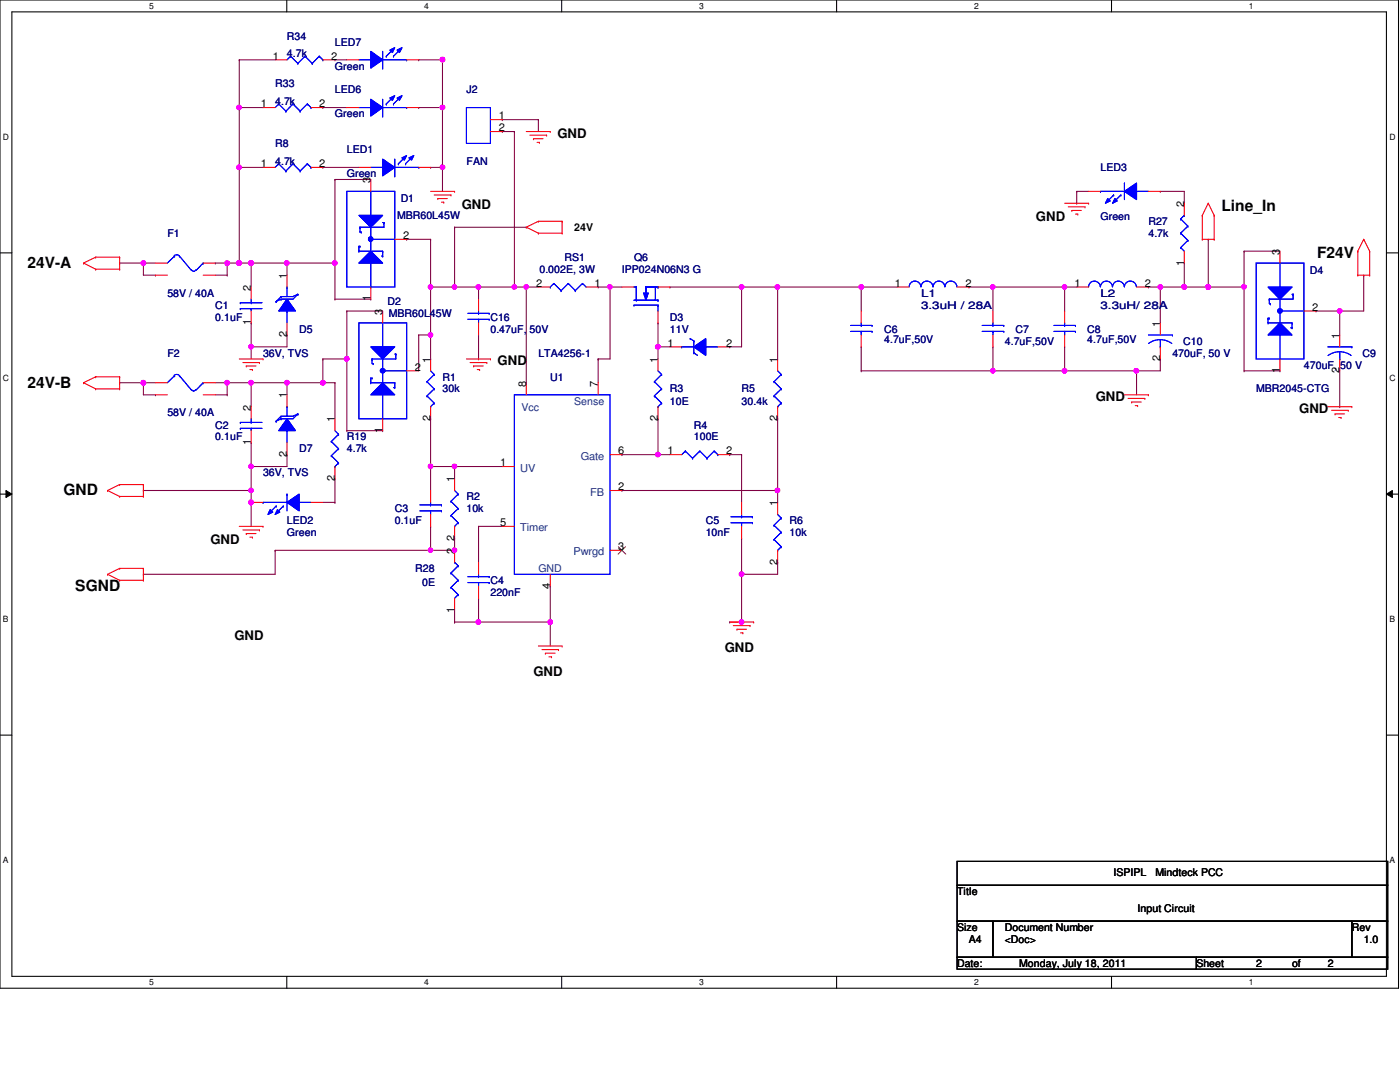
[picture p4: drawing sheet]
<svg xmlns="http://www.w3.org/2000/svg" width="279mm" height="216mm" viewBox="0 0 279 216" stroke-linecap="round" stroke-linejoin="round" font-family="sans-serif">
<defs><g id="words">
<g font-size="3.1">
<text x="243.8" y="42">Line_In</text>
<text x="5.5" y="53.5">24V-A</text>
<text x="262.8" y="51.6">F24V</text>
<text x="5.5" y="77.3">24V-B</text>
<text x="12.7" y="98.8">GND</text>
<text x="15" y="117.9">SGND</text>
</g>
<g font-size="2.6">
<text x="111.3" y="27.5">GND</text>
<text x="92.2" y="41.8">GND</text>
<text x="206.8" y="44.2">GND</text>
<text x="99.3" y="72.8">GND</text>
<text x="218.7" y="80">GND</text>
<text x="259.3" y="82.4">GND</text>
<text x="42" y="108.6">GND</text>
<text x="46.8" y="127.8">GND</text>
<text x="144.7" y="130.1">GND</text>
<text x="106.5" y="134.9">GND</text>
</g>
<g font-size="2.2">
<text x="54.4" y="11.9">1</text>
<text x="66.1" y="11.9">2</text>
<text x="52.1" y="21.4">1</text>
<text x="63.7" y="21.4">2</text>
<text x="99.5" y="23.8">1</text>
<text x="99.5" y="26.2">2</text>
<text x="52.1" y="33.4">1</text>
<text x="63.7" y="33.4">2</text>
<text x="74" y="36.5" transform="rotate(-90 74 36.5)">3</text>
<text x="236.3" y="41.3" transform="rotate(-90 236.3 41.3)">2</text>
<text x="80.4" y="47.7">2</text>
<text x="236.3" y="53" transform="rotate(-90 236.3 53)">1</text>
<text x="255.4" y="50.8" transform="rotate(-90 255.4 50.8)">3</text>
<text x="50.1" y="58" transform="rotate(-90 50.1 58)">2</text>
<text x="57.2" y="55.6" transform="rotate(-90 57.2 55.6)">1</text>
<text x="107" y="57.2">2</text>
<text x="118.6" y="57.2">1</text>
<text x="178.6" y="57.2">1</text>
<text x="192.7" y="57.2">2</text>
<text x="214.4" y="57.2">1</text>
<text x="228.5" y="57.2">2</text>
<text x="50.1" y="64.9" transform="rotate(-90 50.1 64.9)">1</text>
<text x="74" y="60.2" transform="rotate(-90 74 60.2)">1</text>
<text x="76.3" y="62.8" transform="rotate(-90 76.3 62.8)">3</text>
<text x="231.5" y="65.2" transform="rotate(-90 231.5 65.2)">1</text>
<text x="261.9" y="62">2</text>
<text x="57.2" y="67.3" transform="rotate(-90 57.2 67.3)">2</text>
<text x="133.2" y="69.2">1</text>
<text x="144.9" y="69.2">2</text>
<text x="267.3" y="67.6" transform="rotate(-90 267.3 67.6)">1</text>
<text x="82.8" y="74">2</text>
<text x="85.9" y="72.3" transform="rotate(-90 85.9 72.3)">1</text>
<text x="105" y="77.1" transform="rotate(-90 105 77.1)">8</text>
<text x="119.3" y="77.1" transform="rotate(-90 119.3 77.1)">7</text>
<text x="131.3" y="72.3" transform="rotate(-90 131.3 72.3)">1</text>
<text x="155.2" y="72.3" transform="rotate(-90 155.2 72.3)">1</text>
<text x="231.5" y="72.1" transform="rotate(-90 231.5 72.1)">2</text>
<text x="255.4" y="74.5" transform="rotate(-90 255.4 74.5)">1</text>
<text x="267.3" y="74.5" transform="rotate(-90 267.3 74.5)">2</text>
<text x="50.1" y="81.9" transform="rotate(-90 50.1 81.9)">2</text>
<text x="57.2" y="79.5" transform="rotate(-90 57.2 79.5)">1</text>
<text x="50.1" y="88.8" transform="rotate(-90 50.1 88.8)">1</text>
<text x="66.8" y="84.3" transform="rotate(-90 66.8 84.3)">1</text>
<text x="76.3" y="86.4" transform="rotate(-90 76.3 86.4)">1</text>
<text x="85.9" y="84" transform="rotate(-90 85.9 84)">2</text>
<text x="131.3" y="84" transform="rotate(-90 131.3 84)">2</text>
<text x="155.2" y="84" transform="rotate(-90 155.2 84)">2</text>
<text x="57.2" y="91.2" transform="rotate(-90 57.2 91.2)">2</text>
<text x="66.8" y="96" transform="rotate(-90 66.8 96)">2</text>
<text x="99.8" y="93">1</text>
<text x="123.4" y="90.7">6</text>
<text x="133.2" y="90.7">1</text>
<text x="144.9" y="90.7">2</text>
<text x="90.7" y="96.2" transform="rotate(-90 90.7 96.2)">1</text>
<text x="123.4" y="97.8">2</text>
<text x="155.2" y="101" transform="rotate(-90 155.2 101)">1</text>
<text x="90.7" y="107.9" transform="rotate(-90 90.7 107.9)">2</text>
<text x="99.8" y="105">5</text>
<text x="90.7" y="110.5" transform="rotate(-90 90.7 110.5)">2</text>
<text x="123.4" y="109.8">3</text>
<text x="155.2" y="112.7" transform="rotate(-90 155.2 112.7)">2</text>
<text x="109.8" y="117.5" transform="rotate(-90 109.8 117.5)">4</text>
<text x="90.7" y="122.3" transform="rotate(-90 90.7 122.3)">1</text>
</g>
<g font-size="2.2" fill="#004080">
<text x="103.8" y="94.1">UV</text>
<text x="115.9" y="91.7">Gate</text>
<text x="117.8" y="98.9">FB</text>
<text x="103.8" y="106">Timer</text>
<text x="114.5" y="110.8">Pwrgd</text>
</g>
<g font-size="2.1" fill="#000080">
<text x="57.3" y="7.9">R34</text>
<text x="57.3" y="11.5">4.7k</text>
<text x="66.8" y="9.1">LED7</text>
<text x="54.9" y="17.4">R33</text>
<text x="66.8" y="13.9">Green</text>
<text x="54.9" y="21">4.7k</text>
<text x="66.8" y="18.6">LED6</text>
<text x="66.8" y="23.4">Green</text>
<text x="93.1" y="18.6">J2</text>
<text x="54.9" y="29.4">R8</text>
<text x="54.9" y="33">4.7k</text>
<text x="69.2" y="30.6">LED1</text>
<text x="69.2" y="35.3">Green</text>
<text x="93.1" y="33">FAN</text>
<text x="219.6" y="34.2">LED3</text>
<text x="80" y="40.4">D1</text>
<text x="33.4" y="47.3">F1</text>
<text x="79.2" y="43.7">MBR60L45W</text>
<text x="219.6" y="43.9">Green</text>
<text x="229.2" y="44.9">R27</text>
<text x="229.2" y="47.3">4.7k</text>
<text x="112.7" y="52.1">RS1</text>
<text x="126.5" y="52.1">Q6</text>
<text x="33.4" y="59.2">58V / 40A</text>
<text x="107.7" y="54.4">0.002E, 3W</text>
<text x="124.1" y="54.4">IPP024N06N3 G</text>
<text x="183.8" y="59.2">L1</text>
<text x="219.6" y="59.2">L2</text>
<text x="261.4" y="54.7">D4</text>
<text x="43" y="61.6">C1</text>
<text x="43" y="64">0.1uF</text>
<text x="77.3" y="60.9">D2</text>
<text x="77.6" y="63.3">MBR60L45W</text>
<text x="97.9" y="64">C16</text>
<text x="133.7" y="64">D3</text>
<text x="183.8" y="61.6">3.3uH / 28A</text>
<text x="219.6" y="61.6">3.3uH/ 28A</text>
<text x="33.4" y="71.2">F2</text>
<text x="52.5" y="71.2">36V, TVS</text>
<text x="59.7" y="66.4">D5</text>
<text x="97.9" y="66.4">0.47uF, 50V</text>
<text x="107.4" y="71.2">LTA4256-1</text>
<text x="133.7" y="66.4">11V</text>
<text x="176.4" y="66.4">C6</text>
<text x="176.4" y="68.5">4.7uF,50V</text>
<text x="200.5" y="68.8">4.7uF,50V</text>
<text x="202.7" y="66.4">C7</text>
<text x="217" y="66.4">C8</text>
<text x="217" y="68.5">4.7uF,50V</text>
<text x="234" y="71.2">470uF, 50 V</text>
<text x="236.1" y="68.8">C10</text>
<text x="271.9" y="71.2">C9</text>
<text x="88.3" y="75.9">R1</text>
<text x="109.8" y="75.9">U1</text>
<text x="260.2" y="73.6">470uF, 50 V</text>
<text x="33.4" y="83.1">58V / 40A</text>
<text x="88.3" y="78.3">30k</text>
<text x="133.7" y="78.3">R3</text>
<text x="133.7" y="80.7">10E</text>
<text x="148" y="78.3">R5</text>
<text x="148" y="80.7">30.4k</text>
<text x="250.7" y="78.3">MBR2045-CTG</text>
<text x="43" y="85.5">C2</text>
<text x="43" y="87.9">0.1uF</text>
<text x="69.2" y="87.9">R19</text>
<text x="138.5" y="85.5">R4</text>
<text x="138.5" y="87.9">100E</text>
<text x="52.5" y="95">36V, TVS</text>
<text x="59.7" y="90.3">D7</text>
<text x="69.2" y="90.3">4.7k</text>
<text x="93.1" y="99.8">R2</text>
<text x="57.3" y="104.6">LED2</text>
<text x="57.3" y="107">Green</text>
<text x="78.8" y="102.2">C3</text>
<text x="78.8" y="104.6">0.1uF</text>
<text x="93.1" y="102.2">10k</text>
<text x="140.8" y="104.6">C5</text>
<text x="140.8" y="107">10nF</text>
<text x="157.6" y="104.6">R6</text>
<text x="157.6" y="107">10k</text>
<text x="82.8" y="114.1">R28</text>
<text x="84.3" y="117">0E</text>
<text x="97.9" y="116.5">C4</text>
<text x="97.9" y="118.9">220nF</text>
</g>
<g font-size="2.1">
<text x="114.6" y="46.1">24V</text>
<text x="191" y="178.6">Title</text>
<text x="222.2" y="174.8">ISPIPL</text>
<text x="230.6" y="174.8">Mindteck PCC</text>
<text x="191" y="185.8">Size</text>
<text x="200.5" y="185.8">Document Number</text>
<text x="227" y="181.9">Input Circuit</text>
<text x="269.8" y="185.8">Rev</text>
<text x="193.4" y="188.2">A4</text>
<text x="200.5" y="188.2">&lt;Doc&gt;</text>
<text x="272.2" y="188.2">1.0</text>
<text x="191" y="193">Date:</text>
<text x="203.4" y="193">Monday, July 18, 2011</text>
<text x="238.8" y="193">Sheet</text>
<text x="250.7" y="193">2</text>
<text x="257.9" y="193">of</text>
<text x="265" y="193">2</text>
</g>
<g font-size="2.1" fill="#004080">
<text x="104.1" y="81.9">Vcc</text>
<text x="114.6" y="80.7">Sense</text>
<text x="107.4" y="114.1">GND</text>
</g>
<g font-size="1.7">
<text x="29.8" y="1.8">5</text>
<text x="84.7" y="1.8">4</text>
<text x="139.5" y="1.8">3</text>
<text x="194.4" y="1.8">2</text>
<text x="249.3" y="1.8">1</text>
<text x=".6" y="27.9">D</text>
<text x="277.3" y="27.9">D</text>
<text x=".6" y="76">C</text>
<text x="277.3" y="76">C</text>
<text x=".6" y="124.2">B</text>
<text x="277.3" y="124.2">B</text>
<text x=".6" y="172.3">A</text>
<text x="277.3" y="172.3">A</text>
<text x="29.8" y="196.6">5</text>
<text x="84.7" y="196.6">4</text>
<text x="139.5" y="196.6">3</text>
<text x="194.4" y="196.6">2</text>
<text x="249.3" y="196.6">1</text>
</g>
</g></defs>
<path d="M0 0h279.1v197.2h-279.1zM2.4 2.4h274.3v192.4h-274.3z" fill="none" stroke="#000" stroke-width=".21"/>
<g fill="#fff">
<path d="M29.8 .3h.9v1.9h-.9z"/>
<path d="M29.8 195.1h.9v1.9h-.9z"/>
</g>
<path d="M57.2 0v2.4M57.2 194.8v2.4" fill="none" stroke="#000" stroke-width=".21"/>
<g fill="#fff">
<path d="M84.7 .3h.9v1.9h-.9z"/>
<path d="M84.7 195.1h.9v1.9h-.9z"/>
</g>
<path d="M112.1 0v2.4M112.1 194.8v2.4" fill="none" stroke="#000" stroke-width=".21"/>
<g fill="#fff">
<path d="M139.5 .3h1v1.9h-1z"/>
<path d="M139.5 195.1h1v1.9h-1z"/>
</g>
<path d="M167 0v2.4M167 194.8v2.4" fill="none" stroke="#000" stroke-width=".21"/>
<g fill="#fff">
<path d="M194.4 .3h.9v1.9h-.9z"/>
<path d="M194.4 195.1h.9v1.9h-.9z"/>
</g>
<path d="M221.8 0v2.4M221.8 194.8v2.4" fill="none" stroke="#000" stroke-width=".21"/>
<g fill="#fff">
<path d="M249.3 .3h.9v1.9h-.9z"/>
<path d="M249.3 195.1h.9v1.9h-.9z"/>
<path d="M.6 26.4h1.2v1.9h-1.2z"/>
<path d="M277.3 26.4h1.2v1.9h-1.2z"/>
<path d="M.6 74.5h1.2v1.9h-1.2z"/>
<path d="M277.3 74.5h1.2v1.9h-1.2z"/>
</g>
<path d="M0 50.5h2.4M276.7 50.5h2.4" fill="none" stroke="#000" stroke-width=".21"/>
<g fill="#fff">
<path d="M.6 122.6h1.1v1.9h-1.1z"/>
<path d="M277.3 122.6h1.1v1.9h-1.1z"/>
</g>
<path d="M0 98.6h2.4M276.7 98.6h2.4" fill="none" stroke="#000" stroke-width=".21"/>
<path d="M1.2 97.9l1.2 .7-1.2 .7zM276.7 98.6l1.2-.7v1.4z" fill="#000"/>
<path d="M1.2 97.9l1.2 .7-1.2 .7zM276.7 98.6l1.2-.7v1.4z" fill="none" stroke="#000" stroke-width=".2"/>
<g fill="#fff">
<path d="M.6 170.7h1.1v1.9h-1.1z"/>
<path d="M277.3 170.7h1.1v1.9h-1.1z"/>
</g>
<path d="M0 146.7h2.4M276.7 146.7h2.4" fill="none" stroke="#000" stroke-width=".21"/>
<g fill="none" stroke="#800040" stroke-width=".21">
<path d="M64.4 33.4h.1M64.4 33.4h7.2M231.6 57.3h.1M231.6 57.3v7.1M171.9 69.2h.1M171.9 69.2v4.8M198.2 69.2h.1M198.2 69.2v4.8M212.5 69.2h.1M212.5 69.2v4.8M231.6 71.6h.1M231.6 71.6v2.4"/>
<path d="M90.7 93.1h.1M90.7 93.1h9.5M95.5 105h.1M95.5 105h4.7"/>
</g>
<circle cx="90.7" cy="93.1" r=".45" fill="#f0f"/>
<circle cx="90.7" cy="93.1" r=".45" fill="none" stroke="#f0f" stroke-width=".21"/>
<path d="M236.3 52.5h.1M236.3 52.5v4.8" fill="none" stroke="#800040" stroke-width=".21"/>
<circle cx="236.3" cy="57.3" r=".45" fill="#f0f"/>
<circle cx="236.3" cy="57.3" r=".45" fill="none" stroke="#f0f" stroke-width=".21"/>
<path d="M155.2 57.3h.1M155.2 57.3h16.7M193.4 57.3h.1M193.4 57.3h4.8M119.4 71.6h.1M119.4 71.6v4.8M85.9 93.1h.1M85.9 83.6h.1M85.9 83.6v14.3M95.5 105h.1M95.5 105v7.2" fill="none" stroke="#800040" stroke-width=".21"/>
<circle cx="171.9" cy="57.3" r=".46" fill="#f0f"/>
<circle cx="171.9" cy="57.3" r=".46" fill="none" stroke="#f0f" stroke-width=".21"/>
<circle cx="155.2" cy="57.3" r=".46" fill="#f0f"/>
<circle cx="155.2" cy="57.3" r=".46" fill="none" stroke="#f0f" stroke-width=".21"/>
<path d="M50.1 69.2h.1M50.1 69.2h7.2M50.1 93.1h.1M50.1 88.3h.1M50.1 93.1h7.2M50.1 88.3v4.8M95.5 119.4h.1M95.5 119.4v4.7M95.5 124.1h.1M95.5 124.1h14.3" fill="none" stroke="#800040" stroke-width=".21"/>
<circle cx="109.8" cy="124.1" r=".46" fill="#f0f"/>
<circle cx="109.8" cy="124.1" r=".46" fill="none" stroke="#f0f" stroke-width=".21"/>
<path d="M85.9 109.8h.1M85.9 109.8h4.8M109.8 124.1h.1M109.8 124.1v4.8" fill="none" stroke="#800040" stroke-width=".21"/>
<circle cx="90.7" cy="109.8" r=".45" fill="#f0f"/>
<circle cx="90.7" cy="109.8" r=".45" fill="none" stroke="#f0f" stroke-width=".21"/>
<path d="M121.8 57.3h.1M121.8 57.3h2.3M131.3 69.2h.1M131.3 69.2v2.4" fill="none" stroke="#800040" stroke-width=".21"/>
<circle cx="131.3" cy="69.2" r=".46" fill="#f0f"/>
<circle cx="131.3" cy="69.2" r=".46" fill="none" stroke="#f0f" stroke-width=".21"/>
<path d="M148 57.3h.1M148 57.3h7.2M90.7 93.1h.1M90.7 93.1v2.4M124.1 90.7h.1M131.3 83.6h.1M131.3 83.6v7.1h-7.2" fill="none" stroke="#800040" stroke-width=".21"/>
<circle cx="148" cy="57.3" r=".46" fill="#f0f"/>
<circle cx="148" cy="57.3" r=".46" fill="none" stroke="#f0f" stroke-width=".21"/>
<path d="M148 57.3h.1M148 57.3v11.9M155.2 57.3h.1M155.2 57.3v14.3M131.3 90.7h.1M131.3 90.7h2.4" fill="none" stroke="#800040" stroke-width=".21"/>
<circle cx="131.3" cy="90.7" r=".46" fill="#f0f"/>
<circle cx="131.3" cy="90.7" r=".46" fill="none" stroke="#f0f" stroke-width=".21"/>
<path d="M155.2 97.9h.1M155.2 97.9v2.3" fill="none" stroke="#800040" stroke-width=".21"/>
<circle cx="155.2" cy="97.8" r=".46" fill="#f0f"/>
<circle cx="155.2" cy="97.8" r=".46" fill="none" stroke="#f0f" stroke-width=".21"/>
<path d="M124.1 97.9h.1M124.1 97.9h31.1M148 114.6h.1M148 114.6v9.5" fill="none" stroke="#800040" stroke-width=".21"/>
<circle cx="148" cy="114.6" r=".46" fill="#f0f"/>
<circle cx="148" cy="114.6" r=".46" fill="none" stroke="#f0f" stroke-width=".21"/>
<path d="M145.6 124.1h.1M145.6 124.1h2.4" fill="none" stroke="#800040" stroke-width=".21"/>
<circle cx="148" cy="124.1" r=".47" fill="#f0f"/>
<circle cx="148" cy="124.1" r=".47" fill="none" stroke="#f0f" stroke-width=".21"/>
<g fill="none" stroke="#800040" stroke-width=".21">
<path d="M241.1 47.8h.1M241.1 47.8v9.5M131.3 69.2h.1M131.3 64.4h.1M131.3 69.2h2.4M131.3 64.4v4.8M145.6 90.7h.1M145.6 90.7h2.4M148 90.7h.1M148 90.7v9.5M155.2 83.6h.1M155.2 83.6v14.3"/>
<path d="M90.7 107.4h.1M90.7 107.4v2.4M148 114.6h.1M148 107.4h.1M148 114.6h7.2M148 107.4v7.2"/>
</g>
<circle cx="241.1" cy="57.3" r=".45" fill="#f0f"/>
<circle cx="241.1" cy="57.3" r=".45" fill="none" stroke="#f0f" stroke-width=".21"/>
<path d="M50.1 69.2h.1M50.1 69.2v2.4M66.8 95.5h.1M66.8 95.5v4.7" fill="none" stroke="#800040" stroke-width=".21"/>
<circle cx="50.1" cy="69.2" r=".45" fill="#f0f"/>
<circle cx="50.1" cy="69.2" r=".45" fill="none" stroke="#f0f" stroke-width=".21"/>
<path d="M50.1 100.2h.1M50.1 100.2v4.8" fill="none" stroke="#800040" stroke-width=".21"/>
<circle cx="50.1" cy="100.2" r=".46" fill="#f0f"/>
<circle cx="50.1" cy="100.2" r=".46" fill="none" stroke="#f0f" stroke-width=".21"/>
<path d="M171.9 57.3h.1M171.9 57.3v4.8M198.2 57.3h.1M198.2 57.3v4.8M212.5 57.3h.1M212.5 57.3h2.4" fill="none" stroke="#800040" stroke-width=".21"/>
<circle cx="212.4" cy="57.3" r=".45" fill="#f0f"/>
<circle cx="212.4" cy="57.3" r=".45" fill="none" stroke="#f0f" stroke-width=".21"/>
<path d="M88.3 33.4h.1M88.3 33.4v4.8M212.5 57.3h.1M212.5 57.3v4.8" fill="none" stroke="#800040" stroke-width=".21"/>
<circle cx="88.3" cy="33.4" r=".46" fill="#f0f"/>
<circle cx="88.3" cy="33.4" r=".46" fill="none" stroke="#f0f" stroke-width=".21"/>
<path d="M50.1 52.5h.1M50.1 52.5v4.8" fill="none" stroke="#800040" stroke-width=".21"/>
<circle cx="50.1" cy="52.5" r=".46" fill="#f0f"/>
<circle cx="50.1" cy="52.5" r=".46" fill="none" stroke="#f0f" stroke-width=".21"/>
<path d="M50.1 76.4h.1M50.1 76.4v4.8M57.3 76.4h.1M57.3 76.4v2.4M57.3 90.7h.1M57.3 90.7v2.4" fill="none" stroke="#800040" stroke-width=".21"/>
<circle cx="50.1" cy="76.4" r=".46" fill="#f0f"/>
<circle cx="50.1" cy="76.4" r=".46" fill="none" stroke="#f0f" stroke-width=".21"/>
<path d="M57.3 76.4h.1M57.3 76.4h7.1" fill="none" stroke="#800040" stroke-width=".21"/>
<circle cx="57.2" cy="76.4" r=".46" fill="#f0f"/>
<circle cx="57.2" cy="76.4" r=".46" fill="none" stroke="#f0f" stroke-width=".21"/>
<path d="M64.4 76.4h.1M64.4 76.4h2.4M66.8 76.4h.1M66.8 76.4v7.2" fill="none" stroke="#800040" stroke-width=".21"/>
<circle cx="64.4" cy="76.4" r=".47" fill="#f0f"/>
<circle cx="64.4" cy="76.4" r=".47" fill="none" stroke="#f0f" stroke-width=".21"/>
<path d="M81.2 47.8h.1M81.2 47.8h4.7M85.9 47.8h.1M85.9 47.8v9.5M105 57.3h.1M105 57.3h2.4M64.4 71.6h.1M64.4 71.6v4.8" fill="none" stroke="#800040" stroke-width=".21"/>
<circle cx="85.9" cy="57.3" r=".45" fill="#f0f"/>
<circle cx="85.9" cy="57.3" r=".45" fill="none" stroke="#f0f" stroke-width=".21"/>
<path d="M121.8 57.3h.1M121.8 57.3v14.3" fill="none" stroke="#800040" stroke-width=".21"/>
<circle cx="121.7" cy="57.3" r=".45" fill="#f0f"/>
<circle cx="121.7" cy="57.3" r=".45" fill="none" stroke="#f0f" stroke-width=".21"/>
<path d="M105 57.3h.1M105 57.3v19.1M119.4 71.6h.1M119.4 71.6h2.4" fill="none" stroke="#800040" stroke-width=".21"/>
<circle cx="105" cy="57.3" r=".45" fill="#f0f"/>
<circle cx="105" cy="57.3" r=".45" fill="none" stroke="#f0f" stroke-width=".21"/>
<path d="M102.7 57.3h.1M102.7 57.3h2.3M119.4 57.3h.1M119.4 57.3h2.4M109.8 117h.1M109.8 117v7.1" fill="none" stroke="#800040" stroke-width=".21"/>
<circle cx="102.6" cy="57.3" r=".45" fill="#f0f"/>
<circle cx="102.6" cy="57.3" r=".45" fill="none" stroke="#f0f" stroke-width=".21"/>
<path d="M231.6 38.2h.1M231.6 38.2h4.7M133.7 57.3h.1M133.7 57.3h14.3M45.3 76.4h.1M45.3 76.4h12M50.1 76.4h.1" fill="none" stroke="#800040" stroke-width=".21"/>
<circle cx="45.3" cy="76.4" r=".46" fill="#f0f"/>
<circle cx="45.3" cy="76.4" r=".46" fill="none" stroke="#f0f" stroke-width=".21"/>
<path d="M23.9 76.4h.1M23.9 76.4h4.7M28.6 97.9h.1M28.6 97.9h21.5M50.1 97.9h.1M50.1 97.9v2.3" fill="none" stroke="#800040" stroke-width=".21"/>
<circle cx="50.1" cy="100.2" r=".46" fill="#f0f"/>
<circle cx="50.1" cy="100.2" r=".46" fill="none" stroke="#f0f" stroke-width=".21"/>
<circle cx="50.1" cy="97.8" r=".45" fill="#f0f"/>
<circle cx="50.1" cy="97.8" r=".45" fill="none" stroke="#f0f" stroke-width=".21"/>
<path d="M272.2 54.9h.1M272.2 54.9v7.2h-4.8M267.4 62.1h.1" fill="none" stroke="#800040" stroke-width=".21"/>
<circle cx="267.4" cy="62" r=".46" fill="#f0f"/>
<circle cx="267.4" cy="62" r=".46" fill="none" stroke="#f0f" stroke-width=".21"/>
<g fill="none" stroke="#800040" stroke-width=".21">
<path d="M214.9 38.2h.1M214.9 38.2h2.4M214.9 38.2v2.4M236.3 38.2v2.4M214.9 40.6h.1M236.3 40.6h.1M241.1 57.3h.1M241.1 57.3h7.2M50.1 64.4h.1M50.1 64.4v4.8M57.3 66.8h.1M57.3 66.8v2.4"/>
<path d="M226.8 74h.1M226.8 74h4.8"/>
</g>
<circle cx="241.1" cy="57.3" r=".45" fill="#f0f"/>
<circle cx="241.1" cy="57.3" r=".45" fill="none" stroke="#f0f" stroke-width=".21"/>
<path d="M212.5 74h.1M212.5 74h14.3" fill="none" stroke="#800040" stroke-width=".21"/>
<circle cx="212.4" cy="74" r=".45" fill="#f0f"/>
<circle cx="212.4" cy="74" r=".45" fill="none" stroke="#f0f" stroke-width=".21"/>
<path d="M145.6 69.2h.1M145.6 69.2h2.4M226.8 74h.1M226.8 74v4.8M155.2 112.2h.1M155.2 112.2v2.4" fill="none" stroke="#800040" stroke-width=".21"/>
<circle cx="226.8" cy="74" r=".46" fill="#f0f"/>
<circle cx="226.8" cy="74" r=".46" fill="none" stroke="#f0f" stroke-width=".21"/>
<path d="M85.9 93.1h.1M85.9 93.1h4.8" fill="none" stroke="#800040" stroke-width=".21"/>
<circle cx="85.9" cy="93.1" r=".45" fill="#f0f"/>
<circle cx="85.9" cy="93.1" r=".45" fill="none" stroke="#f0f" stroke-width=".21"/>
<path d="M50.1 52.5h.1M50.1 52.5h7.2M57.3 52.5h.1M57.3 52.5v2.4" fill="none" stroke="#800040" stroke-width=".21"/>
<circle cx="50.1" cy="52.5" r=".46" fill="#f0f"/>
<circle cx="50.1" cy="52.5" r=".46" fill="none" stroke="#f0f" stroke-width=".21"/>
<path d="M50.1 93.1h.1M50.1 93.1v4.8" fill="none" stroke="#800040" stroke-width=".21"/>
<circle cx="50.1" cy="93.1" r=".45" fill="#f0f"/>
<circle cx="50.1" cy="93.1" r=".45" fill="none" stroke="#f0f" stroke-width=".21"/>
<path d="M171.9 57.3h.1M171.9 57.3h7.2M198.2 57.3h.1M198.2 57.3h14.3M171.9 74h.1M171.9 74h26.3" fill="none" stroke="#800040" stroke-width=".21"/>
<circle cx="198.1" cy="57.3" r=".45" fill="#f0f"/>
<circle cx="198.1" cy="57.3" r=".45" fill="none" stroke="#f0f" stroke-width=".21"/>
<path d="M198.2 74h.1M198.2 74h14.3" fill="none" stroke="#800040" stroke-width=".21"/>
<circle cx="212.4" cy="74" r=".45" fill="#f0f"/>
<circle cx="212.4" cy="74" r=".45" fill="none" stroke="#f0f" stroke-width=".21"/>
<circle cx="198.1" cy="74" r=".45" fill="#f0f"/>
<circle cx="198.1" cy="74" r=".45" fill="none" stroke="#f0f" stroke-width=".21"/>
<path d="M231.6 57.3h.1M231.6 57.3h4.7" fill="none" stroke="#800040" stroke-width=".21"/>
<circle cx="231.6" cy="57.3" r=".46" fill="#f0f"/>
<circle cx="231.6" cy="57.3" r=".46" fill="none" stroke="#f0f" stroke-width=".21"/>
<path d="M229.2 57.3h.1M229.2 57.3h2.4M236.3 57.3h.1M236.3 57.3h4.8" fill="none" stroke="#800040" stroke-width=".21"/>
<circle cx="236.3" cy="57.3" r=".45" fill="#f0f"/>
<circle cx="236.3" cy="57.3" r=".45" fill="none" stroke="#f0f" stroke-width=".21"/>
<path d="M90.7 124.1h.1M90.7 124.1h4.8" fill="none" stroke="#800040" stroke-width=".21"/>
<circle cx="95.5" cy="124.1" r=".47" fill="#f0f"/>
<circle cx="95.5" cy="124.1" r=".47" fill="none" stroke="#f0f" stroke-width=".21"/>
<path d="M28.6 114.6h.1M54.9 109.8h.1M54.9 109.8v4.8h-26.3M54.9 109.8h31M85.9 109.8h.1" fill="none" stroke="#800040" stroke-width=".21"/>
<circle cx="85.9" cy="109.8" r=".45" fill="#f0f"/>
<circle cx="85.9" cy="109.8" r=".45" fill="none" stroke="#f0f" stroke-width=".21"/>
<path d="M43 54.9h2.3M45.3 54.9h.1M45.3 52.5h.1M45.3 52.5v2.4M85.9 105h.1M85.9 105v4.8M90.7 124.1h.1M90.7 121.8v2.3" fill="none" stroke="#800040" stroke-width=".21"/>
<circle cx="45.3" cy="52.5" r=".46" fill="#f0f"/>
<circle cx="45.3" cy="52.5" r=".46" fill="none" stroke="#f0f" stroke-width=".21"/>
<path d="M28.6 52.5h.1M28.6 52.5v2.4M43 52.5h.1M43 52.5h2.3" fill="none" stroke="#800040" stroke-width=".21"/>
<circle cx="28.6" cy="52.5" r=".47" fill="#f0f"/>
<circle cx="28.6" cy="52.5" r=".47" fill="none" stroke="#f0f" stroke-width=".21"/>
<g fill="none" stroke="#800040" stroke-width=".21">
<path d="M23.9 52.5h.1M23.9 52.5h7.1M28.6 52.5h.1M28.6 54.9h2.4M31 54.9h.1M28.6 76.4h.1M28.6 76.4v2.4h2.4M28.6 76.4h2.4M31 78.8h.1M43 78.8h2.3M45.3 78.8h.1M45.3 76.4h.1"/>
<path d="M45.3 76.4v2.4"/>
</g>
<circle cx="28.6" cy="76.4" r=".47" fill="#f0f"/>
<circle cx="28.6" cy="76.4" r=".47" fill="none" stroke="#f0f" stroke-width=".21"/>
<path d="M66.8 35.8h.1M66.8 35.8h7.2M66.8 35.8v16.7M66.8 52.5h.1M43 76.4h2.3M45.3 76.4h.1" fill="none" stroke="#800040" stroke-width=".21"/>
<circle cx="66.8" cy="52.5" r=".46" fill="#f0f"/>
<circle cx="66.8" cy="52.5" r=".46" fill="none" stroke="#f0f" stroke-width=".21"/>
<path d="M57.3 52.5h9.5M66.8 52.5h.1M66.8 59.7h7.2M74 59.7h.1" fill="none" stroke="#800040" stroke-width=".21"/>
<circle cx="57.2" cy="52.5" r=".46" fill="#f0f"/>
<circle cx="57.2" cy="52.5" r=".46" fill="none" stroke="#f0f" stroke-width=".21"/>
<path d="M66.8 59.7h.1M66.8 52.5v7.2M85.9 57.3v9.5M83.6 66.8h.1M83.6 66.8v7.2M83.6 66.8h2.3M85.9 66.8h.1" fill="none" stroke="#800040" stroke-width=".21"/>
<circle cx="85.9" cy="66.8" r=".45" fill="#f0f"/>
<circle cx="85.9" cy="66.8" r=".45" fill="none" stroke="#f0f" stroke-width=".21"/>
<path d="M69.2 62.1h.1M69.2 71.6h.1M69.2 62.1h7.2M69.2 62.1v9.5M85.9 71.6h.1M85.9 66.8v4.8M64.4 100.2h2.4M66.8 100.2h.1" fill="none" stroke="#800040" stroke-width=".21"/>
<circle cx="69.2" cy="71.6" r=".46" fill="#f0f"/>
<circle cx="69.2" cy="71.6" r=".46" fill="none" stroke="#f0f" stroke-width=".21"/>
<path d="M248.3 50.1h.1M248.3 57.3h.1M248.3 50.1h7.1M248.3 50.1v7.2M64.4 71.6h4.8M69.2 71.6h.1M69.2 71.6v14.3M69.2 85.9h.1M69.2 85.9h7.2M76.4 85.9h.1" fill="none" stroke="#800040" stroke-width=".21"/>
<circle cx="248.3" cy="57.3" r=".45" fill="#f0f"/>
<circle cx="248.3" cy="57.3" r=".45" fill="none" stroke="#f0f" stroke-width=".21"/>
<path d="M95.5 57.3h.1M95.5 57.3v2.4M248.3 57.3v16.7M248.3 74h.1M248.3 74h7.1M255.4 74h.1" fill="none" stroke="#800040" stroke-width=".21"/>
<circle cx="95.5" cy="57.3" r=".46" fill="#f0f"/>
<circle cx="95.5" cy="57.3" r=".46" fill="none" stroke="#f0f" stroke-width=".21"/>
<g fill="none" stroke="#800040" stroke-width=".21">
<path d="M100.2 23.9h.1M100.2 23.9h7.2M102.7 26.2h.1M102.7 26.2v31.1h-12M107.4 23.9h.1M107.4 23.9v2.3M90.7 57.3h.1M90.7 45.3h.1M90.7 45.3h14.3M90.7 45.3v12M95.5 57.3h.1M95.5 71.6h.1"/>
<path d="M95.5 66.8v4.8"/>
</g>
<circle cx="90.7" cy="57.3" r=".45" fill="#f0f"/>
<circle cx="90.7" cy="57.3" r=".45" fill="none" stroke="#f0f" stroke-width=".21"/>
<g fill="none" stroke="#800040" stroke-width=".21">
<path d="M66.8 11.9h.1M66.8 11.9h2.4M64.4 21.5h.1M64.4 21.5h4.8M83.6 21.5h.1M83.6 21.5h4.7M85.9 33.4h.1M88.3 21.5h.1M88.3 21.5v11.9h-2.4M100.2 26.2h.1M100.2 26.2h2.5M47.8 52.5h.1"/>
<path d="M47.8 52.5h2.3M85.9 57.3h.1M85.9 57.3h4.8"/>
</g>
<circle cx="88.3" cy="21.4" r=".46" fill="#f0f"/>
<circle cx="88.3" cy="21.4" r=".46" fill="none" stroke="#f0f" stroke-width=".21"/>
<path d="M83.6 11.9h.1M83.6 11.9h4.7M88.3 11.9h.1M88.3 11.9v9.6" fill="none" stroke="#800040" stroke-width=".21"/>
<circle cx="88.3" cy="11.9" r=".47" fill="#f0f"/>
<circle cx="88.3" cy="11.9" r=".47" fill="none" stroke="#f0f" stroke-width=".21"/>
<path d="M47.8 11.9h.1M47.8 11.9h7.1M47.8 11.9v9.6M47.8 21.5h.1" fill="none" stroke="#800040" stroke-width=".21"/>
<circle cx="47.7" cy="21.4" r=".46" fill="#f0f"/>
<circle cx="47.7" cy="21.4" r=".46" fill="none" stroke="#f0f" stroke-width=".21"/>
<path d="M47.8 21.5h.1M47.8 33.4h.1M47.8 21.5h4.7M47.8 21.5v11.9M45.3 52.5h.1M45.3 52.5h2.5" fill="none" stroke="#800040" stroke-width=".21"/>
<circle cx="47.7" cy="33.4" r=".46" fill="#f0f"/>
<circle cx="47.7" cy="33.4" r=".46" fill="none" stroke="#f0f" stroke-width=".21"/>
<path d="M47.8 33.4h.1M47.8 33.4h4.7M47.8 33.4v19.1M47.8 52.5h.1" fill="none" stroke="#800040" stroke-width=".21"/>
<circle cx="47.7" cy="52.5" r=".47" fill="#f0f"/>
<circle cx="47.7" cy="52.5" r=".47" fill="none" stroke="#f0f" stroke-width=".21"/>
<path d="M262.6 62.1h.1M262.6 62.1h4.8M267.4 62.1h.1M267.4 62.1v4.7M267.4 74v7.2M267.4 81.2h.1" fill="none" stroke="#800040" stroke-width=".21"/>
<g fill="none" stroke="#f00" stroke-width=".21">
<path d="M54.9 11.9h2.4M64.4 11.9h2.4M85.9 38.2h4.8M86.7 38.9h3.3M87.4 39.6h.1M87.4 39.6h1.9M90 38.9h.1M90.7 38.2h.1M105 26.2h4.8M105.7 27h3.4M106.5 27.7h.1M106.5 27.7h1.9"/>
<path d="M107.2 28.4h.5M107.7 28.4h.1M109.1 27h.1M109.8 26.2h.1M16.7 52.5h.1M16.7 52.5l2.4 1.2M19.1 51.3h.1M19.1 53.7h.1M19.1 51.3l-2.4 1.2M19.1 51.3h4.8M19.1 53.7h4.8M23.9 51.3h.1"/>
<path d="M23.9 53.7h.1M23.9 51.3v2.4M88.1 40.3h.5M88.6 40.3h.1M105 45.3h.1M105 45.3l2.4 1.2M107.4 46.5h.1M107.4 44.2h.1M107.4 46.5h4.8M107.4 44.2l-2.4 1.1M107.4 44.2h4.8M112.2 44.2h.1"/>
<path d="M112.2 46.5h.1M112.2 44.2v2.3M179.1 57.3h2.3M191 57.3h2.4M212.5 40.6h4.8M213.2 41.3h3.3M213.9 42h.1M213.9 42h1.9M214.6 42.7h.5M215.1 42.7h.1M216.5 41.3h.1M217.3 40.6h.1"/>
<path d="M236.3 40.6v2.4M236.3 50.1v2.4M239.9 47.8h.1M239.9 43h.1M239.9 47.8h2.4M239.9 43v4.8M241.1 40.6h.1M241.1 40.6l1.2 2.4M241.1 40.6l-1.2 2.4M242.3 43h.1M242.3 47.8h.1M242.3 43v4.8"/>
<path d="M271 54.9h.1M271 50.1h.1M271 54.9h2.3M271 50.1v4.8M272.2 47.8h.1M272.2 47.8l1.1 2.3M272.2 47.8l-1.2 2.3M273.3 50.1h.1M273.3 54.9h.1M273.3 50.1v4.8M16.7 76.4h.1M16.7 76.4l2.4 1.2"/>
<path d="M19.1 75.2h.1M19.1 77.6h.1M19.1 75.2l-2.4 1.2M19.1 75.2h4.8M19.1 77.6h4.8M23.9 75.2h.1M23.9 77.6h.1M23.9 75.2v2.4M47.8 71.6h4.7M48.5 72.3h3.3M49.1 73h.1M49.1 73h2"/>
<path d="M49.9 73.7h.5M50.4 73.7h.1M51.8 72.3h.1M52.5 71.6h.1M93.1 71.6h4.8M93.8 72.3h3.4M94.5 73h.1M94.5 73h1.9M95.2 73.7h.5M95.7 73.7h.1M97.2 72.3h.1M97.9 71.6h.1"/>
<path d="M131.3 71.6v2.4M224.4 78.8h4.8M225.1 79.5h3.4M228.5 79.5h.1M229.2 78.8h.1M231.6 64.4v2.4M231.6 69.2v2.4M21.5 97.9h.1M21.5 97.9l2.4 1.2M23.9 96.7h.1M23.9 99.1h.1M23.9 96.7l-2.4 1.2"/>
<path d="M23.9 96.7h4.7M23.9 99.1h4.7M28.6 96.7h.1M28.6 99.1h.1M28.6 96.7v2.4M66.8 83.6v2.3M66.8 93.1v2.4M85.9 97.9v2.3M90.7 95.5v2.4M131.3 81.2v2.4M133.7 90.7h2.4M143.3 90.7h2.3"/>
<path d="M225.8 80.2h.1M225.8 80.2h2M226.6 80.9h.4M227 80.9h.1M265 81.2h4.8M265.7 81.9h3.4M266.4 82.6h.1M266.4 82.6h2M267.2 83.3h.4M267.6 83.3h.1M269.1 81.9h.1M269.8 81.2h.1"/>
<path d="M21.5 114.6h.1M21.5 114.6l2.4 1.2M23.9 113.4h.1M23.9 115.8h.1M23.9 113.4l-2.4 1.2M23.9 113.4h4.7M23.9 115.8h4.7M28.6 113.4h.1M28.6 115.8h.1M28.6 113.4v2.4M47.8 105h4.7M48.5 105.7h3.3"/>
<path d="M49.1 106.5h.1M49.1 106.5h2M49.9 107.2h.5M50.4 107.2h.1M51.8 105.7h.1M52.5 105h.1M85.9 102.7v2.3M90.7 105v2.4M107.4 128.9h4.8M108.2 129.6h3.3M108.8 130.3h.1M108.8 130.3h2"/>
<path d="M109.6 131.1h.5M110.1 131.1h.1M111.5 129.6h.1M112.2 128.9h.1M145.6 124.1h4.8M146.3 124.8h3.4M147.1 125.6h.1M147.1 125.6h1.9M147.8 126.3h.5M148.3 126.3h.1M149.7 124.8h.1M150.4 124.1h.1"/>
</g>
<path d="M191 171.9h85.9v4.8h-85.9zM191 176.7h85.9v7.1h-85.9zM191 183.8h7.2v7.2h-7.2zM191 191h47.8v2.4h-47.8zM198.2 183.8h71.6v7.2h-71.6zM238.8 191h38.1v2.4h-38.1zM269.8 183.8h7.1v7.2h-7.1z" fill="none" stroke="#000" stroke-width=".21"/>
<g fill="none" stroke="#00f" stroke-width=".21">
<path d="M58 11.2h.1M58 11.2l-.7 .7M58 11.2l1.4 1.5M59.4 12.7h.1M60.9 11.2h.1M60.9 11.2l-1.5 1.5M60.9 11.2l1.4 1.5M62.3 12.7h.1M63.7 11.2h.1M63.7 11.2l-1.4 1.5M63.7 11.2l.7 .7M64.4 11.9h.1"/>
<path d="M219.6 38.2h.1M219.6 38.2h4.8M224.4 36.5h.1M224.4 36.5v3.3M226.8 38.2h.1M226.8 38.2h2.4M181.4 57.2a1.16 1.16 0 0 1 1.2-1.1 1.16 1.16 0 0 1 1.2 1.1M183.8 57.2a1.19 1.19 0 0 1 1.2-1.1 1.19 1.19 0 0 1 1.2 1.1 1.19 1.19 0 0 1 1.2-1.1 1.19 1.19 0 0 1 1.2 1.1M188.6 57.2a1.19 1.19 0 0 1 1.2-1.1 1.19 1.19 0 0 1 1.2 1.1M235.6 49.4h.1M235.6 46.5h.1M235.6 43.7h.1"/>
<path d="M235.6 49.4l.7 .7M235.6 46.5l1.5 1.5M235.6 43.7l1.5 1.4M236.3 43h.1M236.3 43l-.7 .7M237.1 48h.1M237.1 45.1h.1M237.1 48l-1.5 1.4M237.1 45.1l-1.5 1.4M130.6 76.2h.1M130.6 79h.1M130.6 76.2l1.4 1.4"/>
<path d="M130.6 79l1.4 1.4M131.3 74l.7 .7M132 74.7h.1M132 77.6h.1M132 74.7l-1.4 1.5M132 77.6l-1.4 1.4M229.2 66.8h4.8M229.2 68.5l.9-.5 1.4-.2 1.5 .2 .8 .5M231.6 69.2h.1M231.6 67.8v1.4M234 66.8h.1M66.1 88.1h.1"/>
<path d="M66.1 90.9h.1M66.1 88.1l1.5 1.4M66.1 90.9l1.5 1.5M66.8 93.1h.1M66.8 85.9l.8 .8M67.6 86.7h.1M67.6 89.5h.1M67.6 92.4h.1M67.6 86.7l-1.5 1.4M67.6 89.5l-1.5 1.4M67.6 92.4l-.8 .7M90.7 97.9l.7 .7"/>
<path d="M91.4 98.6h.1M91.4 98.6l-1.4 1.4M131.3 81.2h.1M132 80.4h.1M132 80.4l-.7 .8M136.8 90h.1M136.8 90l-.7 .7M136.8 90l1.4 1.4M138.2 91.4h.1M139.7 90h.1M139.7 90l-1.5 1.4M139.7 90l1.4 1.4"/>
<path d="M141.1 91.4h.1M142.5 90h.1M142.5 90l-1.4 1.4M142.5 90l.8 .7M143.3 90.7h.1M83.8 101.9h4.3M83.8 100.8h4.3M85.9 100.8h.1M85.9 101.9h.1M85.9 100.2v.6M85.9 101.9v.8M88.1 101.9h.1"/>
<path d="M88.1 100.8h.1M90 100h.1M90 102.9h.1M90 100l1.4 1.5M90 102.9l1.4 1.4M90.7 105h.1M91.4 101.5h.1M91.4 104.3h.1M91.4 101.5l-1.4 1.4M91.4 104.3l-.7 .7"/>
</g>
<path d="M224.4 38.2l2.4-1.7v3.3z" fill-rule="evenodd" fill="#00f"/>
<path d="M224.4 38.2l2.4-1.7v3.3z" fill="none" stroke="#00f" stroke-width=".21"/>
<path d="M221.1 39.6l.5 .5-1 .5z" fill-rule="evenodd" fill="#00f"/>
<path d="M221.1 39.6l.5 .5-1 .5z" fill="none" stroke="#00f" stroke-width=".21"/>
<path d="M222.5 39.6l.5 .5-1 .5z" fill-rule="evenodd" fill="#00f"/>
<path d="M219.6 38.2h.1M219.6 38.2h4.8M222.2 38.9h.1M222.2 38.9l-1.3 1.4M222.5 39.6l.5 .5-1 .5zM223.7 38.9h.1M223.7 38.9l-1.5 1.4M224.4 36.5h.1M224.4 36.5v3.3M226.8 38.2h.1M226.8 38.2h2.4" fill="none" stroke="#00f" stroke-width=".21"/>
<path d="M224.4 38.2l2.4-1.7v3.3z" fill-rule="evenodd" fill="#00f"/>
<path d="M224.4 38.2l2.4-1.7v3.3z" fill="none" stroke="#00f" stroke-width=".21"/>
<path d="M221.1 39.6l.5 .5-1 .5z" fill-rule="evenodd" fill="#00f"/>
<path d="M221.1 39.6l.5 .5-1 .5z" fill="none" stroke="#00f" stroke-width=".21"/>
<path d="M222.5 39.6l.5 .5-1 .5z" fill-rule="evenodd" fill="#00f"/>
<path d="M222.2 38.9h.1M222.2 38.9l-1.3 1.4M222.5 39.6l.5 .5-1 .5zM223.7 38.9h.1M223.7 38.9l-1.5 1.4M57.3 85.9h.1M57.3 81.2h.1M57.3 81.2v1.9M57.3 85.9v2.4" fill="none" stroke="#00f" stroke-width=".21"/>
<path d="M217.3 38.2h2.3M229.2 38.2h2.4" fill="none" stroke="#f00" stroke-width=".21"/>
<path d="M57.3 83.6l1.7 2.3h-3.4z" fill-rule="evenodd" fill="#00f"/>
<g fill="none" stroke="#00f" stroke-width=".21">
<path d="M55.1 84h.1M56.1 83.1h.1M56.1 83.6h.1M56.1 83.1l-1 .9M56.1 83.6l-1 .4M57.3 83.6l1.7 2.3h-3.4zM57.3 85.9h.1M57.3 81.2h.1M57.3 81.2v1.9M57.3 85.9v2.4M59.4 82.6h.1M59.4 82.6l-.9 .5h-2.4"/>
<path d="M59.4 82.6l-.9 1h-2.4"/>
</g>
<path d="M57.3 83.6l1.7 2.3h-3.4z" fill-rule="evenodd" fill="#00f"/>
<g fill="none" stroke="#00f" stroke-width=".21">
<path d="M93.1 21.5h4.8v7.1h-4.8zM57.3 57.3h.1M57.3 57.3v1.9M57.3 62.1h.1M57.3 62.1v2.3M85.2 76.2h.1M85.2 79h.1M85.2 76.2l1.5 1.4M85.2 79l1.5 1.4M85.9 74l.8 .7M86.7 74.7h.1M86.7 77.6h.1"/>
<path d="M86.7 74.7l-1.5 1.5M86.7 77.6l-1.5 1.4M55.1 84h.1M56.1 83.1h.1M56.1 83.6h.1M56.1 83.1l-1 .9M56.1 83.6l-1 .4M57.3 83.6l1.7 2.3h-3.4zM59.4 82.6h.1M59.4 82.6l-.9 .5h-2.4M59.4 82.6l-.9 1h-2.4M85.9 81.2h.1"/>
<path d="M86.7 80.4h.1M86.7 80.4l-.8 .8"/>
</g>
<path d="M97.9 23.9h2.3M97.9 26.2h2.3M57.3 78.8v2.4M85.9 71.6v2.4M57.3 88.3v2.4M85.9 81.2v2.4" fill="none" stroke="#f00" stroke-width=".21"/>
<path d="M57.3 59.7l1.7 2.4h-3.4z" fill-rule="evenodd" fill="#00f"/>
<g fill="none" stroke="#00f" stroke-width=".21">
<path d="M56.1 59.2h.1M56.1 59.7h.1M56.1 59.2l-1 1M56.1 59.7l-1 .5M57.3 59.7l1.7 2.4h-3.4zM57.3 57.3h.1M57.3 57.3v1.9M59.4 58.7h.1M59.4 58.7l-.9 .5h-2.4M59.4 58.7l-.9 1h-2.4M55.1 60.2h.1M57.3 62.1h.1"/>
<path d="M57.3 62.1v2.3"/>
</g>
<path d="M57.3 59.7l1.7 2.4h-3.4z" fill-rule="evenodd" fill="#00f"/>
<g fill="none" stroke="#00f" stroke-width=".21">
<path d="M76.4 19.8v3.4M71.6 21.5h2.4M74 21.5h.1M76.4 23.2h.1M76.4 21.5h4.8M81.2 21.5h.1M56.1 59.2h.1M56.1 59.7h.1M56.1 59.2l-1 1M56.1 59.7l-1 .5M57.3 59.7l1.7 2.4h-3.4zM59.4 58.7h.1"/>
<path d="M59.4 58.7l-.9 .5h-2.4M59.4 58.7l-.9 1h-2.4M34.8 74.9l.5-.2 .5 .2M34.8 75h.1M34.8 75l-1.4 1.4M35.8 75h.1M35.8 75l2.4 2.8M38.2 77.7a.42 .42 0 0 0 .4 .3 .42 .42 0 0 0 .4-.3M40.6 76.4h.1M40.6 76.4l-1.4 1.4M55.1 60.2h.1M93.3 63.7h4.3"/>
<path d="M93.3 62.5h4.3M95.5 62.5h.1M95.5 63.7h.1M95.5 62.1v.4M95.5 63.7v.7M97.6 63.7h.1M97.6 62.5h.1"/>
</g>
<path d="M57.3 54.9v2.4M95.5 59.7v2.4M31 76.4h2.4M31 78.8h2.4M40.6 76.4h2.4M40.6 78.8h2.4M57.3 64.4v2.4M95.5 64.4v2.4" fill="none" stroke="#f00" stroke-width=".21"/>
<path d="M74 19.8l2.4 1.7-2.4 1.7z" fill-rule="evenodd" fill="#00f"/>
<path d="M74 19.8l2.4 1.7-2.4 1.7z" fill="none" stroke="#00f" stroke-width=".21"/>
<path d="M79.2 19.6l1-.5-.5 .9z" fill-rule="evenodd" fill="#00f"/>
<path d="M79.2 19.6l1-.5-.5 .9z" fill="none" stroke="#00f" stroke-width=".21"/>
<path d="M77.8 19.6l1-.5-.5 .9z" fill-rule="evenodd" fill="#00f"/>
<path d="M76.4 19.8v3.4M77.8 19.6l1-.5-.5 .9zM78.5 19.3l-1.4 1.4M80 19.3l-1.5 1.4M71.6 21.5h2.4M74 21.5h.1M76.4 23.2h.1M76.4 21.5h4.8M77.1 20.7h.1M78.5 20.7h.1M81.2 21.5h.1" fill="none" stroke="#00f" stroke-width=".21"/>
<path d="M74 19.8l2.4 1.7-2.4 1.7z" fill-rule="evenodd" fill="#00f"/>
<path d="M74 19.8l2.4 1.7-2.4 1.7z" fill="none" stroke="#00f" stroke-width=".21"/>
<path d="M79.2 19.6l1-.5-.5 .9z" fill-rule="evenodd" fill="#00f"/>
<path d="M79.2 19.6l1-.5-.5 .9z" fill="none" stroke="#00f" stroke-width=".21"/>
<path d="M77.8 19.6l1-.5-.5 .9z" fill-rule="evenodd" fill="#00f"/>
<g fill="none" stroke="#00f" stroke-width=".21">
<path d="M77.8 19.6l1-.5-.5 .9zM78.5 19.3l-1.4 1.4M80 19.3l-1.5 1.4M55.6 32.7h.1M55.6 32.7l-.7 .7M55.6 32.7l1.5 1.4M57.1 34.1h.1M58.5 32.7h.1M58.5 32.7l-1.4 1.4M58.5 32.7l1.4 1.4M59.9 34.1h.1M61.3 32.7h.1"/>
<path d="M61.3 32.7l-1.4 1.4M61.3 32.7l.8 .7M62.1 33.4h.1M77.1 20.7h.1M78.5 20.7h.1M93.3 116.2h4.3M93.3 115.1h4.3M95.5 115.1h.1M95.5 116.2h.1M95.5 114.6v.5M95.5 116.2v.8M97.6 116.2h.1"/>
<path d="M97.6 115.1h.1"/>
</g>
<path d="M52.5 33.4h2.4M62.1 33.4h2.3M69.2 21.5h2.4M81.2 21.5h2.4M95.5 112.2v2.4M95.5 117v2.4" fill="none" stroke="#f00" stroke-width=".21"/>
<path d="M76.4 76.4l2.4 2.4h-4.8z" fill="#00f"/>
<path d="M74 76.4h.1M74 76.4h4.8M76.4 76.4l2.4 2.4h-4.8zM76.4 78.8v4.8M76.4 83.6h.1" fill="none" stroke="#00f" stroke-width=".21"/>
<path d="M74 69.2h4.8l-2.4 2.4z" fill="#00f"/>
<path d="M74 69.2h4.8l-2.4 2.4zM74.3 71.6h.1M74.3 71.6h4.7M76.4 69.2h.1M76.4 71.4h.1M76.4 74h.1M76.4 64.4v4.8M76.4 71.4v5M76.4 74h4.8" fill="none" stroke="#00f" stroke-width=".21"/>
<circle cx="76.4" cy="74" r=".46" fill="#00f"/>
<g fill="none" stroke="#00f" stroke-width=".21">
<path d="M71.6 64.4h9.6v19.2h-9.6zM74 75.4h.1M74 75.4v1M74 75.4h.3M74.3 71.6h.1M74.3 75.4h.1M74.3 71.6v1h.2M74.5 72.6h.1M78.5 77.3h.3M78.8 76.4h.1M78.8 77.3h.1M78.8 76.4v.9"/>
<path d="M78.8 70.7h.2M79 70.7h.1M79 70.7v.9"/>
<circle cx="76.4" cy="74" r=".46"/>
</g>
<path d="M76.4 76.4l2.4 2.4h-4.8z" fill="#00f"/>
<path d="M74 76.4h.1M74 76.4h4.8M76.4 76.4l2.4 2.4h-4.8zM76.4 78.8v4.8M76.4 83.6h.1" fill="none" stroke="#00f" stroke-width=".21"/>
<path d="M74 69.2h4.8l-2.4 2.4z" fill="#00f"/>
<path d="M74 69.2h4.8l-2.4 2.4zM74.3 71.6h.1M74.3 71.6h4.7M76.4 69.2h.1M76.4 71.4h.1M76.4 74h.1M76.4 64.4v4.8M76.4 71.4v5M76.4 74h4.8" fill="none" stroke="#00f" stroke-width=".21"/>
<circle cx="76.4" cy="74" r=".46" fill="#00f"/>
<g fill="none" stroke="#00f" stroke-width=".21">
<path d="M55.6 20.7h.1M55.6 20.7l-.7 .8M55.6 20.7l1.5 1.5M57.1 22.2h.1M58.5 20.7h.1M58.5 20.7l-1.4 1.5M58.5 20.7l1.4 1.5M59.9 22.2h.1M61.3 20.7h.1M61.3 20.7l-1.4 1.5M61.3 20.7l.8 .8M62.1 21.5h.1"/>
<path d="M126.5 59.9h4.8M126.5 57.3h.5M127 57.3h.1M127 59.7h.1M127 59.9h.1M127 57.3v2.6M128.9 57.3h.1M128.9 57.3h2.4M128.9 57.3v1.4M130.8 57.5h.1M130.8 57.3h.1M130.8 57.3v2.6"/>
<path d="M131.3 59.9h.1M131.3 57.3h.1M71.6 64.4h9.6v19.2h-9.6zM74 75.4h.1M74 75.4v1M74 75.4h.3M74.3 71.6h.1M74.3 75.4h.1M74.3 71.6v1h.2M74.5 72.6h.1M78.5 77.3h.3M78.8 76.4h.1"/>
<path d="M78.8 77.3h.1M78.8 76.4v.9M78.8 70.7h.2M79 70.7h.1M79 70.7v.9M126.5 60.9h.1M126.5 60.9h4.8M131.3 60.9h.1M131.3 60.9v1.2M196 66.1h4.3M196 64.9h4.3M198.2 64.9h.1"/>
<path d="M198.2 66.1h.1M198.2 64.4v.5M198.2 66.1v.7M200.3 66.1h.1M200.3 64.9h.1"/>
<circle cx="76.4" cy="74" r=".46"/>
</g>
<path d="M52.5 21.5h2.4M62.1 21.5h2.3M76.4 62.1v2.3M81.2 74h2.4M198.2 62.1v2.3M198.2 66.8v2.4M76.4 83.6v2.3" fill="none" stroke="#f00" stroke-width=".21"/>
<path d="M128.4 58.5h1l-.5 1.4z" fill="#00f"/>
<g fill="none" stroke="#00f" stroke-width=".21">
<path d="M126.5 59.9h4.8M126.5 57.3h.5M127 57.3h.1M127 59.7h.1M127 59.9h.1M127 57.3v2.6M128.4 58.5h1l-.5 1.4zM128.9 57.3h.1M128.9 57.3h2.4M128.9 57.3v1.4M130.8 57.5h.1M130.8 57.3h.1"/>
<path d="M130.8 57.3v2.6M131.3 59.9h.1M131.3 57.3h.1M126.5 60.9h.1M126.5 60.9h4.8M131.3 60.9h.1M131.3 60.9v1.2"/>
</g>
<path d="M128.4 58.5h1l-.5 1.4z" fill="#00f"/>
<g fill="none" stroke="#00f" stroke-width=".21">
<path d="M34.8 51l.5-.2 .5 .3M34.8 51.1h.1M34.8 51.1l-1.4 1.4M35.8 51.1h.1M35.8 51.1l2.4 2.8M38.2 53.8a.42 .42 0 0 0 .4 .3 .42 .42 0 0 0 .4-.3M40.6 52.5h.1M40.6 52.5l-1.4 1.4M128.4 58.5h1l-.5 1.4zM265 69.2h4.8M265 71l.9-.5 1.4-.3 1.5 .3 .9 .5M267.4 71.6h.1"/>
<path d="M267.4 70.2v1.4M269.8 69.2h.1"/>
</g>
<path d="M31 52.5h2.4M31 54.9h2.4M40.6 52.5h2.4M40.6 54.9h2.4M124.1 57.3h2.4M131.3 57.3h2.4M131.3 62.1v2.3M267.4 66.8v2.4M267.4 71.6v2.4" fill="none" stroke="#f00" stroke-width=".21"/>
<path d="M71.6 52.5l2.4-2.4 2.4 2.4z" fill="#00f"/>
<path d="M71.6 52.5l2.4-2.4 2.4 2.4zM71.6 50.1h.1M71.6 50.1h4.8M74 57.3h.1M74 52.5v4.8" fill="none" stroke="#00f" stroke-width=".21"/>
<path d="M71.6 43h4.8l-2.4 2.3z" fill="#00f"/>
<path d="M74 38.2v4.8M71.6 43h4.8l-2.4 2.3zM71.8 45.3h.1M71.8 45.3h4.8M74 43h.1M74 45.1h.1M74 47.8h.1M74 45.1v5M74 47.8h4.8" fill="none" stroke="#00f" stroke-width=".21"/>
<circle cx="74" cy="47.7" r=".46" fill="#00f"/>
<g fill="none" stroke="#00f" stroke-width=".21">
<path d="M69.2 38.2h9.6v19.1h-9.6zM71.6 49.1h.1M71.6 49.1v1M71.6 49.1h.2M71.8 45.3h.1M71.8 49.1h.1M71.8 45.3v1h.3M72.1 46.3h.1M76.2 51.1h.2M76.4 50.1h.1M76.4 51.1h.1M76.4 50.1v1"/>
<path d="M76.4 44.4h.2M76.6 44.4h.1M76.6 44.4v.9"/>
<circle cx="74" cy="47.7" r=".46"/>
</g>
<path d="M71.6 52.5l2.4-2.4 2.4 2.4z" fill="#00f"/>
<path d="M71.6 52.5l2.4-2.4 2.4 2.4zM71.6 50.1h.1M71.6 50.1h4.8M74 57.3h.1M74 52.5v4.8" fill="none" stroke="#00f" stroke-width=".21"/>
<path d="M71.6 43h4.8l-2.4 2.3z" fill="#00f"/>
<path d="M74 38.2v4.8M71.6 43h4.8l-2.4 2.3zM71.8 45.3h.1M71.8 45.3h4.8M74 43h.1M74 45.1h.1M74 47.8h.1M74 45.1v5M74 47.8h4.8" fill="none" stroke="#00f" stroke-width=".21"/>
<circle cx="74" cy="47.7" r=".46" fill="#00f"/>
<g fill="none" stroke="#00f" stroke-width=".21">
<path d="M69.2 38.2h9.6v19.1h-9.6zM74 33.4h2.4M76.4 33.4h.1M78.8 35.1h.1M78.8 31.7v3.4M78.8 33.4h4.8M83.6 33.4h.1M71.6 49.1h.1M71.6 49.1v1M71.6 49.1h.2M71.8 45.3h.1M71.8 49.1h.1"/>
<path d="M71.8 45.3v1h.3M72.1 46.3h.1M76.2 51.1h.2M76.4 50.1h.1M76.4 51.1h.1M76.4 50.1v1M76.4 44.4h.2M76.6 44.4h.1M76.6 44.4v.9"/>
<circle cx="74" cy="47.7" r=".46"/>
</g>
<path d="M74 35.8v2.4M74 57.3v2.4M78.8 47.8h2.4" fill="none" stroke="#f00" stroke-width=".21"/>
<path d="M76.4 31.7l2.4 1.7-2.4 1.7z" fill-rule="evenodd" fill="#00f"/>
<path d="M76.4 31.7l2.4 1.7-2.4 1.7z" fill="none" stroke="#00f" stroke-width=".21"/>
<path d="M81.6 31.5l1-.5-.5 1z" fill-rule="evenodd" fill="#00f"/>
<path d="M81.6 31.5l1-.5-.5 1z" fill="none" stroke="#00f" stroke-width=".21"/>
<path d="M80.2 31.5l1-.5-.5 1z" fill-rule="evenodd" fill="#00f"/>
<path d="M74 33.4h2.4M76.4 33.4h.1M78.8 35.1h.1M78.8 31.7v3.4M78.8 33.4h4.8M79.5 32.7h.1M80.2 31.5l1-.5-.5 1zM80.9 32.7h.1M80.9 31.2l-1.4 1.5M82.3 31.2l-1.4 1.5M83.6 33.4h.1" fill="none" stroke="#00f" stroke-width=".21"/>
<path d="M76.4 31.7l2.4 1.7-2.4 1.7z" fill-rule="evenodd" fill="#00f"/>
<path d="M76.4 31.7l2.4 1.7-2.4 1.7z" fill="none" stroke="#00f" stroke-width=".21"/>
<path d="M81.6 31.5l1-.5-.5 1z" fill-rule="evenodd" fill="#00f"/>
<path d="M81.6 31.5l1-.5-.5 1z" fill="none" stroke="#00f" stroke-width=".21"/>
<path d="M80.2 31.5l1-.5-.5 1z" fill-rule="evenodd" fill="#00f"/>
<g fill="none" stroke="#00f" stroke-width=".21">
<path d="M79.5 32.7h.1M80.2 31.5l1-.5-.5 1zM80.9 32.7h.1M80.9 31.2l-1.4 1.5M82.3 31.2l-1.4 1.5M136.1 69.2h.1M136.1 69.2h2.4M137.8 67.6h.1M137.8 67.6l.7 .4M138.5 70.4h.1M138.5 68h.1M138.5 70.4l.7 .5"/>
<path d="M138.5 68v2.4M140.8 69.2h.1M140.8 69.2h2.5"/>
</g>
<path d="M71.6 33.4h2.4M83.6 33.4h2.3" fill="none" stroke="#f00" stroke-width=".21"/>
<path d="M138.5 69.2l2.3-1.6v3.3z" fill-rule="evenodd" fill="#00f"/>
<path d="M136.1 69.2h.1M136.1 69.2h2.4M137.8 67.6h.1M137.8 67.6l.7 .4M138.5 69.2l2.3-1.6v3.3zM138.5 70.4h.1M138.5 68h.1M138.5 70.4l.7 .5M138.5 68v2.4M140.8 69.2h.1M140.8 69.2h2.5" fill="none" stroke="#00f" stroke-width=".21"/>
<path d="M138.5 69.2l2.3-1.6v3.3z" fill-rule="evenodd" fill="#00f"/>
<g fill="none" stroke="#00f" stroke-width=".21">
<path d="M138.5 69.2l2.3-1.6v3.3zM210.3 66.1h4.3M210.3 64.9h4.3M212.5 64.9h.1M212.5 66.1h.1M212.5 64.4v.5M212.5 66.1v.7M214.6 66.1h.1M214.6 64.9h.1M145.9 104.3h4.3M145.9 103.1h4.3M148 103.1h.1"/>
<path d="M148 104.3h.1M148 102.7v.4M148 104.3v.7M150.2 104.3h.1M150.2 103.1h.1"/>
</g>
<path d="M133.7 69.2h2.4M143.3 69.2h2.3M212.5 62.1v2.3M212.5 66.8v2.4M148 100.2v2.5M148 105v2.4" fill="none" stroke="#f00" stroke-width=".21"/>
<path d="M255.4 64.4l2.5 2.4h-4.8z" fill="#00f"/>
<path d="M253.1 64.4h.1M253.1 64.4h4.8M255.4 64.4l2.5 2.4h-4.8zM255.4 71.6h.1M255.4 66.8v4.8" fill="none" stroke="#00f" stroke-width=".21"/>
<path d="M253.1 57.3h4.8l-2.5 2.4z" fill="#00f"/>
<path d="M253.1 57.3h4.8l-2.5 2.4zM253.3 59.7h.1M253.3 59.7h4.8M255.4 57.3h.1M255.4 59.4h.1M255.4 52.5v4.8M255.4 59.4v5M255.4 62.1h.1M255.4 62.1h4.8" fill="none" stroke="#00f" stroke-width=".21"/>
<circle cx="255.4" cy="62" r=".46" fill="#00f"/>
<g fill="none" stroke="#00f" stroke-width=".21">
<path d="M250.7 52.5h9.5v19.1h-9.5zM253.3 59.7h.1M253.3 59.7v.9h.2M257.9 58.7h.2M258.1 58.7h.1M258.1 58.7v1M253.1 63.5h.1M253.1 63.5v.9M253.1 63.5h.2M253.3 63.5h.1M253.5 60.6h.1M257.6 65.4h.3"/>
<path d="M257.9 64.4h.1M257.9 65.4h.1M257.9 64.4v1"/>
<circle cx="255.4" cy="62" r=".46"/>
</g>
<path d="M255.4 64.4l2.5 2.4h-4.8z" fill="#00f"/>
<path d="M253.1 64.4h.1M253.1 64.4h4.8M255.4 64.4l2.5 2.4h-4.8zM255.4 71.6h.1M255.4 66.8v4.8" fill="none" stroke="#00f" stroke-width=".21"/>
<path d="M253.1 57.3h4.8l-2.5 2.4z" fill="#00f"/>
<path d="M253.1 57.3h4.8l-2.5 2.4zM253.3 59.7h.1M253.3 59.7h4.8M255.4 57.3h.1M255.4 59.4h.1M255.4 52.5v4.8M255.4 59.4v5M255.4 62.1h.1M255.4 62.1h4.8" fill="none" stroke="#00f" stroke-width=".21"/>
<circle cx="255.4" cy="62" r=".46" fill="#00f"/>
<g fill="none" stroke="#00f" stroke-width=".21">
<path d="M50.1 59.7v.7M109.8 57.3h.1M110.5 56.6h.1M110.5 56.6l1.5 1.4M110.5 56.6l-.7 .7M112 58h.1M113.4 56.6h.1M113.4 56.6l1.4 1.4M113.4 56.6l-1.4 1.4M114.8 58h.1M116.2 56.6h.1M116.2 56.6l.8 .7"/>
<path d="M116.2 56.6l-1.4 1.4M250.7 52.5h9.5v19.1h-9.5zM253.3 59.7h.1M253.3 59.7v.9h.2M257.9 58.7h.2M258.1 58.7h.1M258.1 58.7v1M48 60.4h.1M48 61.6h.1M48 60.4h4.3M48 61.6h4.3M50.1 61.6h.1"/>
<path d="M50.1 60.4h.1M50.1 61.6v.5M102.7 78.8h19.1v35.8h-19.1zM253.1 63.5h.1M253.1 63.5v.9M253.1 63.5h.2M253.3 63.5h.1M253.5 60.6h.1M257.6 65.4h.3M257.9 64.4h.1M257.9 65.4h.1M257.9 64.4v1"/>
<path d="M57.3 98.6h.1M57.3 98.6v3.3M52.5 100.2h.1M52.5 100.2h4.8M59.7 100.2h.1M59.7 100.2h2.4"/>
<circle cx="255.4" cy="62" r=".46"/>
</g>
<g fill="none" stroke="#f00" stroke-width=".21">
<path d="M50.1 57.3v2.4M107.4 57.3h2.4M117 57.3h2.4M255.4 50.1v2.4M50.1 62.1v2.3M105 76.4v2.4M119.4 76.4v2.4M255.4 71.6v2.4M260.2 62.1h2.4M100.2 93.1h2.5M121.8 97.9h2.3M121.8 90.7h2.3"/>
<path d="M100.2 105h2.5M109.8 114.6v2.4M121.8 109.8h2.3"/>
</g>
<path d="M123.4 109.1l1.5 1.5M124.8 109.1l-1.4 1.5" fill="none" stroke="#804000" stroke-width=".2"/>
<path d="M57.3 100.2l2.4-1.6v3.3z" fill-rule="evenodd" fill="#00f"/>
<path d="M57.3 100.2l2.4-1.6v3.3z" fill="none" stroke="#00f" stroke-width=".21"/>
<path d="M53.9 101.7l.5 .5-.9 .5z" fill-rule="evenodd" fill="#00f"/>
<path d="M53.9 101.7l.5 .5-.9 .5z" fill="none" stroke="#00f" stroke-width=".21"/>
<path d="M55.4 101.7l.4 .5-.9 .5z" fill-rule="evenodd" fill="#00f"/>
<path d="M57.3 98.6h.1M57.3 98.6v3.3M52.5 100.2h.1M52.5 100.2h4.8M55.1 101h.1M55.1 101l-1.4 1.4M55.4 101.7l.4 .5-.9 .5zM56.6 101h.1M56.6 101l-1.5 1.4M59.7 100.2h.1M59.7 100.2h2.4" fill="none" stroke="#00f" stroke-width=".21"/>
<path d="M57.3 100.2l2.4-1.6v3.3z" fill-rule="evenodd" fill="#00f"/>
<path d="M57.3 100.2l2.4-1.6v3.3z" fill="none" stroke="#00f" stroke-width=".21"/>
<path d="M53.9 101.7l.5 .5-.9 .5z" fill-rule="evenodd" fill="#00f"/>
<path d="M53.9 101.7l.5 .5-.9 .5z" fill="none" stroke="#00f" stroke-width=".21"/>
<path d="M55.4 101.7l.4 .5-.9 .5z" fill-rule="evenodd" fill="#00f"/>
<g fill="none" stroke="#00f" stroke-width=".21">
<path d="M71.6 11.9h2.4M74 11.9h.1M76.4 13.6h.1M76.4 10.2v3.4M76.4 11.9h4.8M81.2 11.9h.1M55.1 101h.1M55.1 101l-1.4 1.4M55.4 101.7l.4 .5-.9 .5zM56.6 101h.1M56.6 101l-1.5 1.4M90 117.2h.1"/>
<path d="M90 114.3h.1M90 117.2l1.4 1.5M90 114.3l1.4 1.5M90.7 112.2h.1M90.7 112.2l.7 .7M91.4 118.7h.1M91.4 115.8h.1M91.4 112.9h.1M91.4 118.7l-.7 .7M91.4 115.8l-1.4 1.4M91.4 112.9l-1.4 1.4M154.5 104.8h.1"/>
<path d="M154.5 107.7h.1M154.5 104.8l1.4 1.4M154.5 107.7l1.4 1.4M155.2 109.8h.1M155.2 102.7l.7 .7M155.9 103.4h.1M155.9 106.2h.1M155.9 109.1h.1M155.9 103.4l-1.4 1.4M155.9 106.2l-1.4 1.5M155.9 109.1l-.7 .7"/>
</g>
<path d="M50.1 100.2h2.4M62.1 100.2h2.3M90.7 109.8v2.4M90.7 119.4v2.4M155.2 100.2v2.5M155.2 109.8v2.4" fill="none" stroke="#f00" stroke-width=".21"/>
<path d="M74 10.2l2.4 1.7-2.4 1.7z" fill-rule="evenodd" fill="#00f"/>
<path d="M74 10.2l2.4 1.7-2.4 1.7z" fill="none" stroke="#00f" stroke-width=".21"/>
<path d="M79.2 10l1-.5-.5 1z" fill-rule="evenodd" fill="#00f"/>
<path d="M79.2 10l1-.5-.5 1z" fill="none" stroke="#00f" stroke-width=".21"/>
<path d="M77.8 10l1-.5-.5 1z" fill-rule="evenodd" fill="#00f"/>
<path d="M71.6 11.9h2.4M74 11.9h.1M76.4 13.6h.1M76.4 10.2v3.4M76.4 11.9h4.8M77.1 11.2h.1M77.8 10l1-.5-.5 1zM78.5 11.2h.1M78.5 9.8l-1.4 1.4M80 9.8l-1.5 1.4M81.2 11.9h.1" fill="none" stroke="#00f" stroke-width=".21"/>
<path d="M74 10.2l2.4 1.7-2.4 1.7z" fill-rule="evenodd" fill="#00f"/>
<path d="M74 10.2l2.4 1.7-2.4 1.7z" fill="none" stroke="#00f" stroke-width=".21"/>
<path d="M79.2 10l1-.5-.5 1z" fill-rule="evenodd" fill="#00f"/>
<path d="M79.2 10l1-.5-.5 1z" fill="none" stroke="#00f" stroke-width=".21"/>
<path d="M77.8 10l1-.5-.5 1z" fill-rule="evenodd" fill="#00f"/>
<g fill="none" stroke="#00f" stroke-width=".21">
<path d="M77.1 11.2h.1M77.8 10l1-.5-.5 1zM78.5 11.2h.1M78.5 9.8l-1.4 1.4M80 9.8l-1.5 1.4M217.3 57.2a1.16 1.16 0 0 1 1.1-1.1 1.16 1.16 0 0 1 1.2 1.1M219.6 57.2a1.19 1.19 0 0 1 1.2-1.1 1.19 1.19 0 0 1 1.2 1.1M222 57.2a1.16 1.16 0 0 1 1.2-1.1 1.16 1.16 0 0 1 1.2 1.1M224.4 57.2a1.19 1.19 0 0 1 1.2-1.1 1.19 1.19 0 0 1 1.2 1.1M154.5 76.2h.1M154.5 79h.1M154.5 76.2l1.4 1.4"/>
<path d="M154.5 79l1.4 1.4M155.2 74l.7 .7M155.9 74.7h.1M155.9 77.6h.1M155.9 74.7l-1.4 1.5M155.9 77.6l-1.4 1.4M169.8 66.1h4.2M169.8 64.9h4.2M171.9 64.9h.1M171.9 66.1h.1M171.9 64.4v.5M171.9 66.1v.7"/>
<path d="M174 66.1h.1M174 64.9h.1M48 84.3h.1M48 85.5h.1M48 84.3h4.3M48 85.5h4.3M50.1 85.5h.1M50.1 84.3h.1M50.1 83.6v.7M50.1 85.5v.4M155.2 81.2h.1M155.9 80.4h.1"/>
<path d="M155.9 80.4l-.7 .8"/>
</g>
<path d="M69.2 11.9h2.4M81.2 11.9h2.4M214.9 57.3h2.4M226.8 57.3h2.4M155.2 71.6v2.4M171.9 62.1v2.3M171.9 66.8v2.4M50.1 81.2v2.4M50.1 85.9v2.4M155.2 81.2v2.4" fill="none" stroke="#f00" stroke-width=".21"/>
<circle cx="90.7" cy="93.1" r=".45" fill="#f0f"/>
<circle cx="90.7" cy="93.1" r=".45" fill="none" stroke="#f0f" stroke-width=".21"/>
<circle cx="236.3" cy="57.3" r=".45" fill="#f0f"/>
<circle cx="236.3" cy="57.3" r=".45" fill="none" stroke="#f0f" stroke-width=".21"/>
<circle cx="171.9" cy="57.3" r=".46" fill="#f0f"/>
<circle cx="171.9" cy="57.3" r=".46" fill="none" stroke="#f0f" stroke-width=".21"/>
<circle cx="155.2" cy="57.3" r=".46" fill="#f0f"/>
<circle cx="155.2" cy="57.3" r=".46" fill="none" stroke="#f0f" stroke-width=".21"/>
<circle cx="109.8" cy="124.1" r=".46" fill="#f0f"/>
<circle cx="109.8" cy="124.1" r=".46" fill="none" stroke="#f0f" stroke-width=".21"/>
<circle cx="90.7" cy="109.8" r=".45" fill="#f0f"/>
<circle cx="90.7" cy="109.8" r=".45" fill="none" stroke="#f0f" stroke-width=".21"/>
<circle cx="131.3" cy="69.2" r=".46" fill="#f0f"/>
<circle cx="131.3" cy="69.2" r=".46" fill="none" stroke="#f0f" stroke-width=".21"/>
<circle cx="148" cy="57.3" r=".46" fill="#f0f"/>
<circle cx="148" cy="57.3" r=".46" fill="none" stroke="#f0f" stroke-width=".21"/>
<circle cx="131.3" cy="90.7" r=".46" fill="#f0f"/>
<circle cx="131.3" cy="90.7" r=".46" fill="none" stroke="#f0f" stroke-width=".21"/>
<circle cx="155.2" cy="97.8" r=".46" fill="#f0f"/>
<circle cx="155.2" cy="97.8" r=".46" fill="none" stroke="#f0f" stroke-width=".21"/>
<circle cx="148" cy="114.6" r=".46" fill="#f0f"/>
<circle cx="148" cy="114.6" r=".46" fill="none" stroke="#f0f" stroke-width=".21"/>
<circle cx="148" cy="124.1" r=".47" fill="#f0f"/>
<circle cx="148" cy="124.1" r=".47" fill="none" stroke="#f0f" stroke-width=".21"/>
<circle cx="241.1" cy="57.3" r=".45" fill="#f0f"/>
<circle cx="241.1" cy="57.3" r=".45" fill="none" stroke="#f0f" stroke-width=".21"/>
<circle cx="50.1" cy="69.2" r=".45" fill="#f0f"/>
<circle cx="50.1" cy="69.2" r=".45" fill="none" stroke="#f0f" stroke-width=".21"/>
<circle cx="50.1" cy="100.2" r=".46" fill="#f0f"/>
<circle cx="50.1" cy="100.2" r=".46" fill="none" stroke="#f0f" stroke-width=".21"/>
<circle cx="212.4" cy="57.3" r=".45" fill="#f0f"/>
<circle cx="212.4" cy="57.3" r=".45" fill="none" stroke="#f0f" stroke-width=".21"/>
<circle cx="88.3" cy="33.4" r=".46" fill="#f0f"/>
<circle cx="88.3" cy="33.4" r=".46" fill="none" stroke="#f0f" stroke-width=".21"/>
<circle cx="50.1" cy="52.5" r=".46" fill="#f0f"/>
<circle cx="50.1" cy="52.5" r=".46" fill="none" stroke="#f0f" stroke-width=".21"/>
<circle cx="50.1" cy="76.4" r=".46" fill="#f0f"/>
<circle cx="50.1" cy="76.4" r=".46" fill="none" stroke="#f0f" stroke-width=".21"/>
<circle cx="57.2" cy="76.4" r=".46" fill="#f0f"/>
<circle cx="57.2" cy="76.4" r=".46" fill="none" stroke="#f0f" stroke-width=".21"/>
<circle cx="64.4" cy="76.4" r=".47" fill="#f0f"/>
<circle cx="64.4" cy="76.4" r=".47" fill="none" stroke="#f0f" stroke-width=".21"/>
<circle cx="85.9" cy="57.3" r=".45" fill="#f0f"/>
<circle cx="85.9" cy="57.3" r=".45" fill="none" stroke="#f0f" stroke-width=".21"/>
<circle cx="121.7" cy="57.3" r=".45" fill="#f0f"/>
<circle cx="121.7" cy="57.3" r=".45" fill="none" stroke="#f0f" stroke-width=".21"/>
<circle cx="105" cy="57.3" r=".45" fill="#f0f"/>
<circle cx="105" cy="57.3" r=".45" fill="none" stroke="#f0f" stroke-width=".21"/>
<circle cx="102.6" cy="57.3" r=".45" fill="#f0f"/>
<circle cx="102.6" cy="57.3" r=".45" fill="none" stroke="#f0f" stroke-width=".21"/>
<circle cx="45.3" cy="76.4" r=".46" fill="#f0f"/>
<circle cx="45.3" cy="76.4" r=".46" fill="none" stroke="#f0f" stroke-width=".21"/>
<circle cx="50.1" cy="100.2" r=".46" fill="#f0f"/>
<circle cx="50.1" cy="100.2" r=".46" fill="none" stroke="#f0f" stroke-width=".21"/>
<circle cx="50.1" cy="97.8" r=".45" fill="#f0f"/>
<circle cx="50.1" cy="97.8" r=".45" fill="none" stroke="#f0f" stroke-width=".21"/>
<circle cx="267.4" cy="62" r=".46" fill="#f0f"/>
<circle cx="267.4" cy="62" r=".46" fill="none" stroke="#f0f" stroke-width=".21"/>
<circle cx="241.1" cy="57.3" r=".45" fill="#f0f"/>
<circle cx="241.1" cy="57.3" r=".45" fill="none" stroke="#f0f" stroke-width=".21"/>
<circle cx="212.4" cy="74" r=".45" fill="#f0f"/>
<circle cx="212.4" cy="74" r=".45" fill="none" stroke="#f0f" stroke-width=".21"/>
<circle cx="226.8" cy="74" r=".46" fill="#f0f"/>
<circle cx="226.8" cy="74" r=".46" fill="none" stroke="#f0f" stroke-width=".21"/>
<circle cx="85.9" cy="93.1" r=".45" fill="#f0f"/>
<circle cx="85.9" cy="93.1" r=".45" fill="none" stroke="#f0f" stroke-width=".21"/>
<circle cx="50.1" cy="52.5" r=".46" fill="#f0f"/>
<circle cx="50.1" cy="52.5" r=".46" fill="none" stroke="#f0f" stroke-width=".21"/>
<circle cx="50.1" cy="93.1" r=".45" fill="#f0f"/>
<circle cx="50.1" cy="93.1" r=".45" fill="none" stroke="#f0f" stroke-width=".21"/>
<circle cx="198.1" cy="57.3" r=".45" fill="#f0f"/>
<circle cx="198.1" cy="57.3" r=".45" fill="none" stroke="#f0f" stroke-width=".21"/>
<circle cx="212.4" cy="74" r=".45" fill="#f0f"/>
<circle cx="212.4" cy="74" r=".45" fill="none" stroke="#f0f" stroke-width=".21"/>
<circle cx="198.1" cy="74" r=".45" fill="#f0f"/>
<circle cx="198.1" cy="74" r=".45" fill="none" stroke="#f0f" stroke-width=".21"/>
<circle cx="231.6" cy="57.3" r=".46" fill="#f0f"/>
<circle cx="231.6" cy="57.3" r=".46" fill="none" stroke="#f0f" stroke-width=".21"/>
<circle cx="236.3" cy="57.3" r=".45" fill="#f0f"/>
<circle cx="236.3" cy="57.3" r=".45" fill="none" stroke="#f0f" stroke-width=".21"/>
<circle cx="95.5" cy="124.1" r=".47" fill="#f0f"/>
<circle cx="95.5" cy="124.1" r=".47" fill="none" stroke="#f0f" stroke-width=".21"/>
<circle cx="85.9" cy="109.8" r=".45" fill="#f0f"/>
<circle cx="85.9" cy="109.8" r=".45" fill="none" stroke="#f0f" stroke-width=".21"/>
<circle cx="45.3" cy="52.5" r=".46" fill="#f0f"/>
<circle cx="45.3" cy="52.5" r=".46" fill="none" stroke="#f0f" stroke-width=".21"/>
<circle cx="28.6" cy="52.5" r=".47" fill="#f0f"/>
<circle cx="28.6" cy="52.5" r=".47" fill="none" stroke="#f0f" stroke-width=".21"/>
<circle cx="28.6" cy="76.4" r=".47" fill="#f0f"/>
<circle cx="28.6" cy="76.4" r=".47" fill="none" stroke="#f0f" stroke-width=".21"/>
<circle cx="66.8" cy="52.5" r=".46" fill="#f0f"/>
<circle cx="66.8" cy="52.5" r=".46" fill="none" stroke="#f0f" stroke-width=".21"/>
<circle cx="57.2" cy="52.5" r=".46" fill="#f0f"/>
<circle cx="57.2" cy="52.5" r=".46" fill="none" stroke="#f0f" stroke-width=".21"/>
<circle cx="85.9" cy="66.8" r=".45" fill="#f0f"/>
<circle cx="85.9" cy="66.8" r=".45" fill="none" stroke="#f0f" stroke-width=".21"/>
<circle cx="69.2" cy="71.6" r=".46" fill="#f0f"/>
<circle cx="69.2" cy="71.6" r=".46" fill="none" stroke="#f0f" stroke-width=".21"/>
<circle cx="248.3" cy="57.3" r=".45" fill="#f0f"/>
<circle cx="248.3" cy="57.3" r=".45" fill="none" stroke="#f0f" stroke-width=".21"/>
<circle cx="95.5" cy="57.3" r=".46" fill="#f0f"/>
<circle cx="95.5" cy="57.3" r=".46" fill="none" stroke="#f0f" stroke-width=".21"/>
<circle cx="90.7" cy="57.3" r=".45" fill="#f0f"/>
<circle cx="90.7" cy="57.3" r=".45" fill="none" stroke="#f0f" stroke-width=".21"/>
<circle cx="88.3" cy="21.4" r=".46" fill="#f0f"/>
<circle cx="88.3" cy="21.4" r=".46" fill="none" stroke="#f0f" stroke-width=".21"/>
<circle cx="88.3" cy="11.9" r=".47" fill="#f0f"/>
<circle cx="88.3" cy="11.9" r=".47" fill="none" stroke="#f0f" stroke-width=".21"/>
<circle cx="47.7" cy="21.4" r=".46" fill="#f0f"/>
<circle cx="47.7" cy="21.4" r=".46" fill="none" stroke="#f0f" stroke-width=".21"/>
<circle cx="47.7" cy="33.4" r=".46" fill="#f0f"/>
<circle cx="47.7" cy="33.4" r=".46" fill="none" stroke="#f0f" stroke-width=".21"/>
<circle cx="47.7" cy="52.5" r=".47" fill="#f0f"/>
<circle cx="47.7" cy="52.5" r=".47" fill="none" stroke="#f0f" stroke-width=".21"/>
<use href="#words"/>
</svg>
